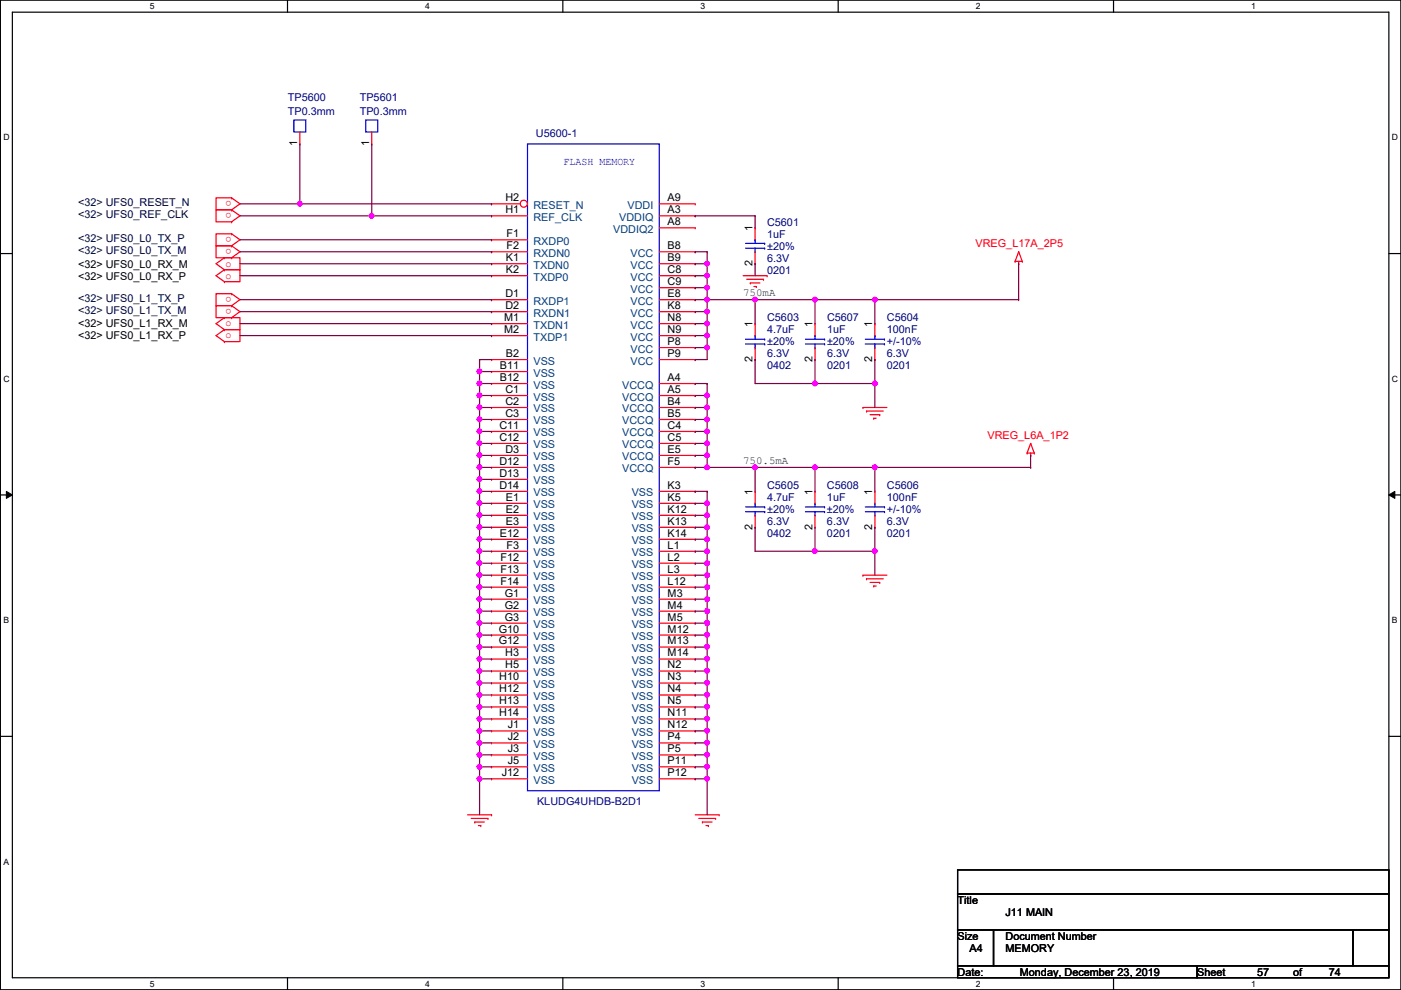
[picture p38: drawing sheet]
<svg xmlns="http://www.w3.org/2000/svg" width="297mm" height="210mm" viewBox="0 0 297 210" stroke-linecap="round" stroke-linejoin="round" font-family="sans-serif">
<defs><g id="words">
<g font-size="2.3" fill="#000080">
<text x="61" y="21.4">TP5600</text>
<text x="76.3" y="21.4">TP5601</text>
<text x="61" y="24.5">TP0.3mm</text>
<text x="76.3" y="24.5">TP0.3mm</text>
<text x="113.6" y="29">U5600-1</text>
<text x="162.6" y="47.8">C5601</text>
<text x="162.6" y="50.4">1uF</text>
<text x="162.6" y="52.9">±20%</text>
<text x="162.6" y="58">0201</text>
<text x="162.6" y="55.5">6.3V</text>
<text x="162.6" y="68.2">C5603</text>
<text x="162.6" y="70.7">4.7uF</text>
<text x="175.3" y="68.2">C5607</text>
<text x="175.3" y="70.7">1uF</text>
<text x="188" y="68.2">C5604</text>
<text x="188" y="70.7">100nF</text>
<text x="162.6" y="75.8">6.3V</text>
<text x="162.6" y="73.2">±20%</text>
<text x="175.3" y="75.8">6.3V</text>
<text x="175.3" y="73.2">±20%</text>
<text x="188" y="75.8">6.3V</text>
<text x="188" y="73.2">+/-10%</text>
<text x="162.6" y="78.3">0402</text>
<text x="175.3" y="78.3">0201</text>
<text x="188" y="78.3">0201</text>
<text x="162.6" y="103.7">C5605</text>
<text x="162.6" y="106.3">4.7uF</text>
<text x="175.3" y="103.7">C5608</text>
<text x="175.3" y="106.3">1uF</text>
<text x="188" y="103.7">C5606</text>
<text x="188" y="106.3">100nF</text>
<text x="162.6" y="113.9">0402</text>
<text x="162.6" y="111.3">6.3V</text>
<text x="162.6" y="108.8">±20%</text>
<text x="175.3" y="113.9">0201</text>
<text x="175.3" y="111.3">6.3V</text>
<text x="175.3" y="108.8">±20%</text>
<text x="188" y="113.9">0201</text>
<text x="188" y="111.3">6.3V</text>
<text x="188" y="108.8">+/-10%</text>
<text x="113.9" y="170.8">KLUDG4UHDB-B2D1</text>
</g>
<g font-size="2.3">
<text x="63" y="31" transform="rotate(-90 63 31)">1</text>
<text x="78.3" y="31" transform="rotate(-90 78.3 31)">1</text>
<text x="107.1" y="42.7">H2</text>
<text x="107.1" y="45.2">H1</text>
<text x="141.6" y="45.2">A3</text>
<text x="141.6" y="47.8">A8</text>
<text x="141.6" y="42.7">A9</text>
<text x="107.4" y="50.3">F1</text>
<text x="107.4" y="52.8">F2</text>
<text x="141.6" y="52.8">B8</text>
<text x="159.5" y="49.1" transform="rotate(-90 159.5 49.1)">1</text>
<text x="16.6" y="59.3">&lt;32&gt; UFS0_L0_RX_P</text>
<text x="16.6" y="56.7">&lt;32&gt; UFS0_L0_RX_M</text>
<text x="107.3" y="55.4">K1</text>
<text x="107.3" y="57.9">K2</text>
<text x="141.6" y="55.4">B9</text>
<text x="141.6" y="57.9">C8</text>
<text x="159.5" y="56.4" transform="rotate(-90 159.5 56.4)">2</text>
<text x="107.1" y="63">D1</text>
<text x="107.1" y="65.5">D2</text>
<text x="141.6" y="60.5">C9</text>
<text x="141.6" y="63">E8</text>
<text x="141.6" y="65.5">K8</text>
<text x="16.6" y="72">&lt;32&gt; UFS0_L1_RX_P</text>
<text x="16.6" y="69.4">&lt;32&gt; UFS0_L1_RX_M</text>
<text x="106.9" y="68.1">M1</text>
<text x="106.9" y="70.6">M2</text>
<text x="141.6" y="68.1">N8</text>
<text x="141.6" y="70.6">N9</text>
<text x="159.5" y="69.4" transform="rotate(-90 159.5 69.4)">1</text>
<text x="172.2" y="69.4" transform="rotate(-90 172.2 69.4)">1</text>
<text x="184.9" y="69.4" transform="rotate(-90 184.9 69.4)">1</text>
<text x="107.3" y="75.7">B2</text>
<text x="141.6" y="73.1">P8</text>
<text x="141.6" y="75.7">P9</text>
<text x="159.5" y="76.7" transform="rotate(-90 159.5 76.7)">2</text>
<text x="172.2" y="76.7" transform="rotate(-90 172.2 76.7)">2</text>
<text x="184.9" y="76.7" transform="rotate(-90 184.9 76.7)">2</text>
<text x="106" y="78.2">B11</text>
<text x="106" y="80.8">B12</text>
<text x="107.1" y="83.3">C1</text>
<text x="141.6" y="80.8">A4</text>
<text x="141.6" y="83.3">A5</text>
<text x="107.1" y="85.9">C2</text>
<text x="107.1" y="88.4">C3</text>
<text x="141.6" y="85.8">B4</text>
<text x="141.6" y="88.4">B5</text>
<text x="105.9" y="90.9">C11</text>
<text x="105.9" y="93.5">C12</text>
<text x="141.6" y="90.9">C4</text>
<text x="141.6" y="93.5">C5</text>
<text x="105.9" y="98.5">D12</text>
<text x="105.9" y="101.1">D13</text>
<text x="107.1" y="96">D3</text>
<text x="141.6" y="96">E5</text>
<text x="141.6" y="98.5">F5</text>
<text x="105.9" y="103.6">D14</text>
<text x="107.3" y="106.2">E1</text>
<text x="141.6" y="106.2">K5</text>
<text x="141.6" y="103.6">K3</text>
<text x="159.5" y="104.9" transform="rotate(-90 159.5 104.9)">1</text>
<text x="172.2" y="104.9" transform="rotate(-90 172.2 104.9)">1</text>
<text x="184.9" y="104.9" transform="rotate(-90 184.9 104.9)">1</text>
<text x="106" y="113.8">E12</text>
<text x="107.3" y="111.2">E3</text>
<text x="107.3" y="108.7">E2</text>
<text x="141.6" y="108.7">K12</text>
<text x="141.6" y="111.2">K13</text>
<text x="141.6" y="113.8">K14</text>
<text x="159.5" y="112.3" transform="rotate(-90 159.5 112.3)">2</text>
<text x="172.2" y="112.3" transform="rotate(-90 172.2 112.3)">2</text>
<text x="184.9" y="112.3" transform="rotate(-90 184.9 112.3)">2</text>
<text x="106.1" y="118.9">F12</text>
<text x="107.4" y="116.3">F3</text>
<text x="141.6" y="116.3">L1</text>
<text x="141.6" y="118.9">L2</text>
<text x="106.1" y="121.4">F13</text>
<text x="106.1" y="123.9">F14</text>
<text x="141.6" y="121.4">L3</text>
<text x="141.6" y="123.9">L12</text>
<text x="107" y="126.5">G1</text>
<text x="107" y="129">G2</text>
<text x="107" y="131.6">G3</text>
<text x="141.6" y="126.5">M3</text>
<text x="141.6" y="129">M4</text>
<text x="141.6" y="131.6">M5</text>
<text x="105.7" y="134.1">G10</text>
<text x="105.7" y="136.6">G12</text>
<text x="141.6" y="134.1">M12</text>
<text x="141.6" y="136.6">M13</text>
<text x="107.1" y="141.7">H5</text>
<text x="107.1" y="139.2">H3</text>
<text x="141.6" y="139.2">M14</text>
<text x="141.6" y="141.7">N2</text>
<text x="105.9" y="144.3">H10</text>
<text x="105.9" y="146.8">H12</text>
<text x="105.9" y="149.3">H13</text>
<text x="141.6" y="144.3">N3</text>
<text x="141.6" y="146.8">N4</text>
<text x="141.6" y="149.3">N5</text>
<text x="105.9" y="151.9">H14</text>
<text x="107.6" y="154.4">J1</text>
<text x="141.6" y="151.9">N11</text>
<text x="141.6" y="154.4">N12</text>
<text x="107.6" y="157">J2</text>
<text x="107.6" y="159.5">J3</text>
<text x="141.6" y="157">P4</text>
<text x="141.6" y="159.5">P5</text>
<text x="106.4" y="164.6">J12</text>
<text x="107.6" y="162">J5</text>
<text x="141.6" y="162">P11</text>
<text x="141.6" y="164.6">P12</text>
<text x="203" y="191.6">Title</text>
<text x="213.2" y="194.1">J11 MAIN</text>
<text x="203" y="199.2">Size</text>
<text x="205.6" y="201.8">A4</text>
<text x="213.2" y="199.2">Document Number</text>
<text x="213.2" y="201.8">MEMORY</text>
<text x="203" y="206.8">Date:</text>
<text x="216.2" y="206.8">Monday, December 23, 2019</text>
<text x="253.8" y="206.8">Sheet</text>
<text x="266.5" y="206.8">57</text>
<text x="274.1" y="206.8">of</text>
<text x="281.8" y="206.8">74</text>
</g>
<text font-size="2.3" fill="#00f" x="119.5" y="34.9">FLASH MEMORY</text>
<g font-size="2.3" fill="#000040">
<text x="16.6" y="43.8">&lt;32&gt; UFS0_RESET_N</text>
<text x="16.6" y="46.3">&lt;32&gt; UFS0_REF_CLK</text>
<text x="16.6" y="53.9">&lt;32&gt; UFS0_L0_TX_M</text>
<text x="16.6" y="51.4">&lt;32&gt; UFS0_L0_TX_P</text>
<text x="16.6" y="64.1">&lt;32&gt; UFS0_L1_TX_P</text>
<text x="16.6" y="66.6">&lt;32&gt; UFS0_L1_TX_M</text>
</g>
<g font-size="2.3" fill="#f00">
<text x="49.1" y="42.6" transform="rotate(180 49.1 42.6)">o</text>
<text x="49.1" y="45.1" transform="rotate(180 49.1 45.1)">o</text>
<text x="49.1" y="50.2" transform="rotate(180 49.1 50.2)">o</text>
<text x="49.1" y="52.7" transform="rotate(180 49.1 52.7)">o</text>
<text x="206.8" y="52.4">VREG_L17A_2P5</text>
<text x="47.8" y="56.5">o</text>
<text x="47.8" y="59.1">o</text>
<text x="49.1" y="65.4" transform="rotate(180 49.1 65.4)">o</text>
<text x="49.1" y="62.9" transform="rotate(180 49.1 62.9)">o</text>
<text x="47.8" y="71.8">o</text>
<text x="47.8" y="69.2">o</text>
<text x="209.4" y="93">VREG_L6A_1P2</text>
</g>
<g font-size="2.3" fill="#004080">
<text x="113.1" y="44.3">RESET_N</text>
<text x="113.1" y="46.8">REF_CLK</text>
<text x="131.3" y="46.8">VDDIQ</text>
<text x="133" y="44.3">VDDI</text>
<text x="113.1" y="51.9">RXDP0</text>
<text x="130" y="49.4">VDDIQ2</text>
<text x="113.1" y="54.4">RXDN0</text>
<text x="113.1" y="57">TXDN0</text>
<text x="113.1" y="59.5">TXDP0</text>
<text x="133.7" y="54.4">VCC</text>
<text x="133.7" y="57">VCC</text>
<text x="133.7" y="59.5">VCC</text>
<text x="113.1" y="64.6">RXDP1</text>
<text x="133.7" y="62.1">VCC</text>
<text x="133.7" y="64.6">VCC</text>
<text x="113.1" y="67.1">RXDN1</text>
<text x="113.1" y="69.7">TXDN1</text>
<text x="133.7" y="67.1">VCC</text>
<text x="133.7" y="69.7">VCC</text>
<text x="113.1" y="72.2">TXDP1</text>
<text x="113.1" y="77.3">VSS</text>
<text x="133.7" y="72.2">VCC</text>
<text x="133.7" y="74.8">VCC</text>
<text x="133.7" y="77.3">VCC</text>
<text x="113.1" y="79.8">VSS</text>
<text x="113.1" y="82.4">VSS</text>
<text x="131.9" y="82.4">VCCQ</text>
<text x="113.1" y="84.9">VSS</text>
<text x="113.1" y="87.5">VSS</text>
<text x="113.1" y="90">VSS</text>
<text x="131.9" y="84.9">VCCQ</text>
<text x="131.9" y="87.5">VCCQ</text>
<text x="131.9" y="90">VCCQ</text>
<text x="113.1" y="92.5">VSS</text>
<text x="113.1" y="95.1">VSS</text>
<text x="131.9" y="92.5">VCCQ</text>
<text x="131.9" y="95.1">VCCQ</text>
<text x="113.1" y="97.6">VSS</text>
<text x="113.1" y="100.2">VSS</text>
<text x="131.9" y="97.6">VCCQ</text>
<text x="131.9" y="100.2">VCCQ</text>
<text x="113.1" y="102.7">VSS</text>
<text x="113.1" y="105.2">VSS</text>
<text x="113.1" y="107.8">VSS</text>
<text x="133.9" y="107.8">VSS</text>
<text x="133.9" y="105.2">VSS</text>
<text x="113.1" y="112.9">VSS</text>
<text x="113.1" y="110.3">VSS</text>
<text x="133.9" y="110.3">VSS</text>
<text x="133.9" y="112.9">VSS</text>
<text x="113.1" y="115.4">VSS</text>
<text x="113.1" y="117.9">VSS</text>
<text x="133.9" y="115.4">VSS</text>
<text x="133.9" y="117.9">VSS</text>
<text x="113.1" y="120.5">VSS</text>
<text x="113.1" y="123">VSS</text>
<text x="113.1" y="125.6">VSS</text>
<text x="133.9" y="120.5">VSS</text>
<text x="133.9" y="123">VSS</text>
<text x="133.9" y="125.6">VSS</text>
<text x="113.1" y="128.1">VSS</text>
<text x="113.1" y="130.6">VSS</text>
<text x="133.9" y="128.1">VSS</text>
<text x="133.9" y="130.6">VSS</text>
<text x="113.1" y="133.2">VSS</text>
<text x="113.1" y="135.7">VSS</text>
<text x="133.9" y="133.2">VSS</text>
<text x="133.9" y="135.7">VSS</text>
<text x="113.1" y="143.3">VSS</text>
<text x="113.1" y="138.3">VSS</text>
<text x="113.1" y="140.8">VSS</text>
<text x="133.9" y="138.3">VSS</text>
<text x="133.9" y="140.8">VSS</text>
<text x="133.9" y="143.3">VSS</text>
<text x="113.1" y="145.9">VSS</text>
<text x="113.1" y="148.4">VSS</text>
<text x="133.9" y="145.9">VSS</text>
<text x="133.9" y="148.4">VSS</text>
<text x="113.1" y="151">VSS</text>
<text x="113.1" y="153.5">VSS</text>
<text x="133.9" y="151">VSS</text>
<text x="133.9" y="153.5">VSS</text>
<text x="113.1" y="156">VSS</text>
<text x="113.1" y="158.6">VSS</text>
<text x="113.1" y="161.1">VSS</text>
<text x="133.9" y="158.6">VSS</text>
<text x="133.9" y="161.1">VSS</text>
<text x="133.9" y="156">VSS</text>
<text x="113.1" y="163.7">VSS</text>
<text x="113.1" y="166.2">VSS</text>
<text x="133.9" y="163.7">VSS</text>
<text x="133.9" y="166.2">VSS</text>
</g>
<g font-size="2.3" fill="#008000">
<text x="157.6" y="62.9">750mA</text>
<text x="157.6" y="98.4">750.5mA</text>
</g>
<g font-size="1.8">
<text x="31.8" y="1.9">5</text>
<text x="90.1" y="1.9">4</text>
<text x="148.5" y="1.9">3</text>
<text x="206.9" y="1.9">2</text>
<text x="265.3" y="1.9">1</text>
<text x=".7" y="29.8">D</text>
<text x="295.1" y="29.8">D</text>
<text x=".7" y="80.9">C</text>
<text x="295.1" y="80.9">C</text>
<text x=".7" y="132.1">B</text>
<text x="295.1" y="132.1">B</text>
<text x=".7" y="183.3">A</text>
<text x="31.8" y="209.2">5</text>
<text x="90.1" y="209.2">4</text>
<text x="148.5" y="209.2">3</text>
<text x="206.9" y="209.2">2</text>
<text x="265.3" y="209.2">1</text>
</g>
</g></defs>
<path d="M.1 0h296.9v209.8h-296.9zM2.6 2.6h291.9v204.7h-291.9z" fill="none" stroke="#000" stroke-width=".25"/>
<g fill="#fff">
<path d="M31.8 .3h1v2h-1z"/>
<path d="M31.8 207.6h1v1.9h-1z"/>
</g>
<path d="M61 0v2.6M61 207.3v2.5" fill="none" stroke="#000" stroke-width=".25"/>
<g fill="#fff">
<path d="M90.1 .3h1v2h-1z"/>
<path d="M90.1 207.6h1v1.9h-1z"/>
</g>
<path d="M119.3 0v2.6M119.3 207.3v2.5" fill="none" stroke="#000" stroke-width=".25"/>
<g fill="#fff">
<path d="M148.5 .3h1v2h-1z"/>
<path d="M148.5 207.6h1v1.9h-1z"/>
</g>
<path d="M177.7 0v2.6M177.7 207.3v2.5" fill="none" stroke="#000" stroke-width=".25"/>
<g fill="#fff">
<path d="M206.9 .3h1v2h-1z"/>
<path d="M206.9 207.6h1v1.9h-1z"/>
</g>
<path d="M236.1 0v2.6M236.1 207.3v2.5" fill="none" stroke="#000" stroke-width=".25"/>
<g fill="#fff">
<path d="M265.3 .3h.9v2h-.9z"/>
<path d="M265.3 207.6h.9v1.9h-.9z"/>
<path d="M.7 28.2h1.3v1.9h-1.3z"/>
<path d="M295.1 28.2h1.3v1.9h-1.3z"/>
<path d="M.7 79.3h1.3v2h-1.3z"/>
<path d="M295.1 79.3h1.3v2h-1.3z"/>
</g>
<path d="M.1 53.8h2.5M294.5 53.8h2.5" fill="none" stroke="#000" stroke-width=".25"/>
<g fill="#fff">
<path d="M.7 130.5h1.2v2h-1.2z"/>
<path d="M295.1 130.5h1.2v2h-1.2z"/>
</g>
<path d="M.1 104.9h2.5M294.5 104.9h2.5" fill="none" stroke="#000" stroke-width=".25"/>
<path d="M1.4 104.2l1.2 .7-1.2 .8zM294.5 104.9l1.2-.7v1.5z" fill="#000"/>
<path d="M1.4 104.2l1.2 .7-1.2 .8zM294.5 104.9l1.2-.7v1.5z" fill="none" stroke="#000" stroke-width=".21"/>
<path d="M.7 181.7h1.2v2h-1.2z" fill="#fff"/>
<path d="M.1 156.1h2.5M294.5 156.1h2.5M203 184.4h91.5v5.1h-91.5zM203 189.5h91.5v7.6h-91.5zM203 197.1h7.6v7.7h-7.6zM210.6 197.1h76.2v7.7h-76.2zM286.8 197.1h7.7v7.7h-7.7zM203 204.8h50.8v2.5h-50.8zM253.8 204.8h40.7v2.5h-40.7z" fill="none" stroke="#000" stroke-width=".25"/>
<g fill="none" stroke="#f00" stroke-width=".25">
<path d="M47.6 57.2h.1M47.6 59.7h.1M47.6 57.2h3.3v2.5h-3.3M47.6 54.7h.1M47.6 54.7h3.3v2.5h-3.3M47.6 57.2l-1.8 1.3 1.8 1.2M47.6 54.7l-1.8 1.2 1.8 1.3M49.1 44.5h.1M49.1 42h.1M49.1 42h-3.3v2.5h3.3M49.1 47h.1M49.1 44.5h-3.3v2.5h3.3"/>
<path d="M49.1 54.7h.1M49.1 52.1h.1M49.1 52.1h-3.3v2.6h3.3M49.1 49.6h.1M49.1 49.6h-3.3v2.5h3.3M49.1 42l1.8 1.2-1.8 1.3M49.1 44.5l1.8 1.3-1.8 1.2M49.1 52.1l1.8 1.3-1.8 1.3M49.1 49.6l1.8 1.2-1.8 1.3M157.6 58.5h5M158.3 59.2h3.6M159.1 60h.1"/>
<path d="M159.1 60h2M161.9 59.2h.1M162.6 58.5h.1M215.2 55.4h.1M215.2 55.4h1.5M216 55.9h.1M216 53.4h.1M216 55.4v.5M216 53.4l-.8 2M216 53.4l.7 2M216.7 55.4h.1M47.6 69.9h.1"/>
<path d="M47.6 72.4h.1M47.6 69.9h3.3v2.5h-3.3M47.6 67.4h.1M47.6 67.4h3.3v2.5h-3.3M47.6 69.9l-1.8 1.3 1.8 1.2M47.6 67.4l-1.8 1.2 1.8 1.3M49.1 67.4h.1M49.1 64.8h.1M49.1 64.8h-3.3v2.6h3.3M49.1 62.3h.1M49.1 62.3h-3.3v2.5h3.3M49.1 64.8l1.8 1.3-1.8 1.3"/>
<path d="M49.1 62.3l1.8 1.2-1.8 1.3M159.8 60.7h.6M160.1 68.6h.1M160.1 76.2h.1M160.1 68.6v2.6M160.1 73.7v2.5M160.4 60.7h.1M172.8 68.6h.1M172.8 76.2h.1M172.8 68.6v2.6M172.8 73.7v2.5M183 86.4h.1"/>
<path d="M183 86.4h5M183.7 87.2h.1M183.7 87.2h3.6M184.5 87.9h2M185.2 88.7h.1M185.2 88.7h.6M186.5 87.9h.1M217.8 96.1h.1M217.8 96.1h1.5M218.5 96.6h.1M218.5 94h.1M218.5 96.1v.5"/>
<path d="M218.5 94l-.7 2.1M218.5 94l.8 2.1M219.3 96.1h.1M160.1 104.2h.1M160.1 111.8h.1M160.1 104.2v2.5M160.1 109.3v2.5M185.5 104.2h.1M185.5 111.8h.1M185.5 104.2v2.5M185.5 109.3v2.5M183 122h.1"/>
<path d="M183 122h5M183.7 122.7h.1M183.7 122.7h3.6M184.5 123.5h2M185.2 124.2h.1M185.2 124.2h.6M186.5 123.5h.1M99.1 172.8h5.1M99.9 173.5h3.6M100.7 174.3h.1M100.7 174.3h2M101.4 175h.5"/>
<path d="M101.9 175h.1M103.5 173.5h.1M104.2 172.8h.1M147.4 172.8h5.1M148.2 173.5h3.5M148.9 174.3h.1M148.9 174.3h2.1M149.7 175h.5M150.2 175h.1M151.7 173.5h.1M152.5 172.8h.1"/>
</g>
<g fill="none" stroke="#00f" stroke-width=".25">
<path d="M111.8 30.5h28v137.2h-28zM158.1 71.9h4M158.1 72.9h4M160.1 71.2h.1M160.1 73.7h.1M160.1 71.2v.7M160.1 72.9v.8M162.1 71.9h.1M162.1 72.9h.1M170.8 71.9h4M170.8 72.9h4M172.8 71.2h.1"/>
<path d="M172.8 73.7h.1M172.8 71.2v.7M172.8 72.9v.8M174.8 71.9h.1M174.8 72.9h.1M158.1 107.5h4M158.1 108.5h4M160.1 106.7h.1M160.1 109.3h.1M160.1 106.7v.8M160.1 108.5v.8M162.1 107.5h.1"/>
<path d="M162.1 108.5h.1M183.5 107.5h4M183.5 108.5h4M185.5 106.7h.1M185.5 109.3h.1M185.5 106.7v.8M185.5 108.5v.8M187.5 107.5h.1M187.5 108.5h.1"/>
</g>
<circle cx="111" cy="43.2" r=".75" fill="#fff"/>
<g fill="none" stroke="#f00" stroke-width=".25">
<path d="M63.6 30.5h.1M63.6 28v2.5M78.8 30.5h.1M78.8 28v2.5M104.2 43.2h.1M104.2 45.8h.1M104.2 50.8h.1M104.2 53.4h.1M104.2 55.9h.1M104.2 58.5h.1M104.2 43.2h6.1M104.2 45.8h7.6"/>
<path d="M104.2 50.8h7.6M104.2 53.4h7.6M104.2 55.9h7.6M104.2 58.5h7.6M139.8 53.4h7.6M139.8 55.9h7.6M139.8 58.5h7.6M139.8 43.2h7.6M139.8 45.8h7.6M139.8 48.3h7.6M147.4 53.4h.1M147.4 55.9h.1"/>
<path d="M147.4 58.5h.1M147.4 45.8h.1M147.4 48.3h.1M147.4 43.2h.1M160.1 48.3h.1M160.1 55.9h.1M160.1 48.3v2.5M160.1 53.4v2.5M104.2 63.5h.1M104.2 66.1h.1M104.2 68.6h.1M104.2 71.2h.1"/>
<path d="M104.2 76.2h.1M104.2 78.8h.1M104.2 63.5h7.6M104.2 66.1h7.6M104.2 68.6h7.6M104.2 71.2h7.6M104.2 76.2h7.6M104.2 78.8h7.6M139.8 63.5h7.6M139.8 66.1h7.6M139.8 68.6h7.6M139.8 71.2h7.6"/>
<path d="M139.8 76.2h7.6M139.8 61h7.6M139.8 73.7h7.6M147.4 61h.1M147.4 63.5h.1M147.4 66.1h.1M147.4 68.6h.1M147.4 71.2h.1M147.4 73.7h.1M147.4 76.2h.1M185.5 68.6h.1M185.5 76.2h.1"/>
<path d="M185.5 68.6v2.6M185.5 73.7v2.5M104.2 83.9h.1M104.2 86.4h.1M104.2 88.9h.1M104.2 91.5h.1M104.2 94h.1M104.2 96.6h.1M104.2 99.1h.1M104.2 83.9h7.6M104.2 86.4h7.6M104.2 88.9h7.6"/>
<path d="M104.2 91.5h7.6M104.2 94h7.6M104.2 96.6h7.6M104.2 99.1h7.6M104.2 81.3h.1M104.2 81.3h7.6M139.8 96.6h7.6M139.8 99.1h7.6M139.8 86.4h7.6M139.8 88.9h7.6M139.8 91.5h7.6M139.8 94h7.6"/>
<path d="M139.8 81.3h7.6M139.8 83.9h7.6M147.4 96.6h.1M147.4 99.1h.1M147.4 86.4h.1M147.4 88.9h.1M147.4 91.5h.1M147.4 94h.1M147.4 81.3h.1M147.4 83.9h.1M104.2 116.9h.1M104.2 119.4h.1"/>
<path d="M104.2 116.9h7.6M104.2 119.4h7.6M104.2 101.6h.1M104.2 104.2h.1M104.2 106.7h.1M104.2 109.3h.1M104.2 111.8h.1M104.2 114.3h.1M104.2 101.6h7.6M104.2 104.2h7.6M104.2 106.7h7.6M104.2 109.3h7.6"/>
<path d="M104.2 111.8h7.6M104.2 114.3h7.6M139.8 116.9h7.6M139.8 119.4h7.6M139.8 104.2h7.6M139.8 106.7h7.6M139.8 109.3h7.6M139.8 111.8h7.6M139.8 114.3h7.6M147.4 116.9h.1M147.4 119.4h.1M147.4 104.2h.1"/>
<path d="M147.4 106.7h.1M147.4 109.3h.1M147.4 111.8h.1M147.4 114.3h.1M172.8 104.2h.1M172.8 111.8h.1M172.8 104.2v2.5M172.8 109.3v2.5M104.2 122h.1M104.2 124.5h.1M104.2 127h.1M104.2 129.6h.1"/>
<path d="M104.2 132.1h.1M104.2 134.7h.1M104.2 137.2h.1M104.2 139.7h.1M104.2 122h7.6M104.2 124.5h7.6M104.2 127h7.6M104.2 129.6h7.6M104.2 132.1h7.6M104.2 134.7h7.6M104.2 137.2h7.6M104.2 139.7h7.6"/>
<path d="M139.8 122h7.6M139.8 124.5h7.6M139.8 127h7.6M139.8 129.6h7.6M139.8 132.1h7.6M139.8 134.7h7.6M139.8 137.2h7.6M139.8 139.7h7.6M147.4 122h.1M147.4 124.5h.1M147.4 127h.1M147.4 129.6h.1"/>
<path d="M147.4 132.1h.1M147.4 134.7h.1M147.4 137.2h.1M147.4 139.7h.1M104.2 155h.1M104.2 157.5h.1M104.2 155h7.6M104.2 157.5h7.6M104.2 142.3h.1M104.2 144.8h.1M104.2 147.4h.1M104.2 149.9h.1"/>
<path d="M104.2 152.4h.1M104.2 142.3h7.6M104.2 144.8h7.6M104.2 147.4h7.6M104.2 149.9h7.6M104.2 152.4h7.6M139.8 142.3h7.6M139.8 144.8h7.6M139.8 147.4h7.6M139.8 149.9h7.6M139.8 152.4h7.6M139.8 155h7.6"/>
<path d="M139.8 157.5h7.6M147.4 142.3h.1M147.4 144.8h.1M147.4 147.4h.1M147.4 149.9h.1M147.4 152.4h.1M147.4 155h.1M147.4 157.5h.1M104.2 160.1h.1M104.2 162.6h.1M104.2 165.1h.1M104.2 160.1h7.6"/>
<path d="M104.2 162.6h7.6M104.2 165.1h7.6M139.8 160.1h7.6M139.8 162.6h7.6M139.8 165.1h7.6M147.4 160.1h.1M147.4 162.6h.1M147.4 165.1h.1"/>
<circle cx="111" cy="43.2" r=".75"/>
</g>
<g fill="none" stroke="#00f" stroke-width=".25">
<path d="M62.3 25.4h2.5v2.6h-2.5zM77.5 25.4h2.6v2.6h-2.6zM158.1 51.6h4M158.1 52.6h4M160.1 50.8h.1M160.1 53.4h.1M160.1 50.8v.8M160.1 52.6v.8M162.1 51.6h.1M162.1 52.6h.1M183.5 71.9h4M183.5 72.9h4"/>
<path d="M185.5 71.2h.1M185.5 73.7h.1M185.5 71.2v.7M185.5 72.9v.8M187.5 71.9h.1M187.5 72.9h.1M170.8 107.5h4M170.8 108.5h4M172.8 106.7h.1M172.8 109.3h.1M172.8 106.7v.8M172.8 108.5v.8"/>
<path d="M174.8 107.5h.1M174.8 108.5h.1"/>
</g>
<path d="M147.4 45.8h.1M147.4 45.8h12.7M149.9 63.5h.1M149.9 63.5h10.2" fill="none" stroke="#800040" stroke-width=".25"/>
<circle cx="160.1" cy="63.5" r=".49" fill="#f0f"/>
<circle cx="160.1" cy="63.5" r=".49" fill="none" stroke="#f0f" stroke-width=".25"/>
<circle cx="149.9" cy="63.5" r=".49" fill="#f0f"/>
<circle cx="149.9" cy="63.5" r=".49" fill="none" stroke="#f0f" stroke-width=".25"/>
<path d="M160.1 76.2h.1M160.1 76.2v5.1M185.5 76.2h.1M185.5 76.2v5.1" fill="none" stroke="#800040" stroke-width=".25"/>
<circle cx="185.5" cy="81.3" r=".49" fill="#f0f"/>
<circle cx="185.5" cy="81.3" r=".49" fill="none" stroke="#f0f" stroke-width=".25"/>
<g fill="none" stroke="#800040" stroke-width=".25">
<path d="M101.7 78.8h.1M101.7 76.2h.1M101.7 78.8h2.5M101.7 76.2v5.1M160.1 63.5h.1M160.1 63.5v5.1M160.1 63.5h12.7M172.8 63.5h.1M185.5 63.5h.1M185.5 63.5v5.1M101.7 81.3h.1M101.7 81.3h2.5"/>
<path d="M160.1 81.3h12.7M172.8 81.3h.1M185.5 81.3h.1M185.5 81.3v5.1"/>
</g>
<circle cx="101.7" cy="81.3" r=".49" fill="#f0f"/>
<circle cx="101.7" cy="81.3" r=".49" fill="none" stroke="#f0f" stroke-width=".25"/>
<circle cx="101.7" cy="78.8" r=".49" fill="#f0f"/>
<circle cx="101.7" cy="78.8" r=".49" fill="none" stroke="#f0f" stroke-width=".25"/>
<path d="M101.7 76.2h.1M101.7 76.2h2.5M101.7 83.9h.1M101.7 81.3h.1M101.7 83.9h2.5M101.7 81.3v2.6" fill="none" stroke="#800040" stroke-width=".25"/>
<circle cx="101.7" cy="83.8" r=".49" fill="#f0f"/>
<circle cx="101.7" cy="83.8" r=".49" fill="none" stroke="#f0f" stroke-width=".25"/>
<path d="M101.7 86.4h.1M101.7 83.9h.1M101.7 88.9h.1M101.7 86.4h2.5M101.7 83.9v5M101.7 88.9h2.5" fill="none" stroke="#800040" stroke-width=".25"/>
<circle cx="101.7" cy="88.9" r=".49" fill="#f0f"/>
<circle cx="101.7" cy="88.9" r=".49" fill="none" stroke="#f0f" stroke-width=".25"/>
<circle cx="101.7" cy="86.4" r=".49" fill="#f0f"/>
<circle cx="101.7" cy="86.4" r=".49" fill="none" stroke="#f0f" stroke-width=".25"/>
<path d="M101.7 88.9h.1M101.7 88.9v2.6" fill="none" stroke="#800040" stroke-width=".25"/>
<circle cx="101.7" cy="91.5" r=".49" fill="#f0f"/>
<circle cx="101.7" cy="91.5" r=".49" fill="none" stroke="#f0f" stroke-width=".25"/>
<path d="M101.7 99.1h.1M101.7 99.1h2.5" fill="none" stroke="#800040" stroke-width=".25"/>
<circle cx="101.7" cy="99.1" r=".49" fill="#f0f"/>
<circle cx="101.7" cy="99.1" r=".49" fill="none" stroke="#f0f" stroke-width=".25"/>
<path d="M101.7 96.6h.1M101.7 94h.1M101.7 91.5h.1M101.7 96.6h2.5M101.7 94h2.5M101.7 91.5h2.5M101.7 91.5v5.1" fill="none" stroke="#800040" stroke-width=".25"/>
<circle cx="101.7" cy="96.5" r=".49" fill="#f0f"/>
<circle cx="101.7" cy="96.5" r=".49" fill="none" stroke="#f0f" stroke-width=".25"/>
<circle cx="101.7" cy="94" r=".49" fill="#f0f"/>
<circle cx="101.7" cy="94" r=".49" fill="none" stroke="#f0f" stroke-width=".25"/>
<path d="M101.7 96.6h.1M101.7 99.1h.1M101.7 96.6v7.6M101.7 101.6h.1M101.7 104.2h.1M101.7 101.6h2.5M101.7 104.2h2.5" fill="none" stroke="#800040" stroke-width=".25"/>
<circle cx="101.7" cy="104.2" r=".49" fill="#f0f"/>
<circle cx="101.7" cy="104.2" r=".49" fill="none" stroke="#f0f" stroke-width=".25"/>
<circle cx="101.7" cy="101.6" r=".49" fill="#f0f"/>
<circle cx="101.7" cy="101.6" r=".49" fill="none" stroke="#f0f" stroke-width=".25"/>
<path d="M101.7 106.7h.1M101.7 104.2h.1M101.7 109.3h.1M101.7 106.7h2.5M101.7 104.2v5.1M101.7 109.3h2.5" fill="none" stroke="#800040" stroke-width=".25"/>
<circle cx="101.7" cy="109.2" r=".49" fill="#f0f"/>
<circle cx="101.7" cy="109.2" r=".49" fill="none" stroke="#f0f" stroke-width=".25"/>
<circle cx="101.7" cy="106.7" r=".49" fill="#f0f"/>
<circle cx="101.7" cy="106.7" r=".49" fill="none" stroke="#f0f" stroke-width=".25"/>
<path d="M101.7 109.3h.1M101.7 119.4h.1M101.7 116.9h.1M101.7 114.3h.1M101.7 109.3v2.5M101.7 119.4h2.5M101.7 116.9h2.5M101.7 114.3h2.5" fill="none" stroke="#800040" stroke-width=".25"/>
<circle cx="101.7" cy="114.3" r=".49" fill="#f0f"/>
<circle cx="101.7" cy="114.3" r=".49" fill="none" stroke="#f0f" stroke-width=".25"/>
<path d="M101.7 111.8h.1M101.7 111.8h2.5M101.7 111.8v2.5" fill="none" stroke="#800040" stroke-width=".25"/>
<circle cx="101.7" cy="111.8" r=".49" fill="#f0f"/>
<circle cx="101.7" cy="111.8" r=".49" fill="none" stroke="#f0f" stroke-width=".25"/>
<path d="M101.7 114.3h.1M101.7 114.3v2.6" fill="none" stroke="#800040" stroke-width=".25"/>
<circle cx="101.7" cy="116.8" r=".49" fill="#f0f"/>
<circle cx="101.7" cy="116.8" r=".49" fill="none" stroke="#f0f" stroke-width=".25"/>
<path d="M101.7 116.9h.1M101.7 119.4h.1M101.7 116.9v5.1M101.7 122h.1M101.7 122h2.5" fill="none" stroke="#800040" stroke-width=".25"/>
<circle cx="101.7" cy="121.9" r=".49" fill="#f0f"/>
<circle cx="101.7" cy="121.9" r=".49" fill="none" stroke="#f0f" stroke-width=".25"/>
<circle cx="101.7" cy="119.4" r=".49" fill="#f0f"/>
<circle cx="101.7" cy="119.4" r=".49" fill="none" stroke="#f0f" stroke-width=".25"/>
<path d="M101.7 124.5h.1M101.7 122h.1M101.7 127h.1M101.7 124.5h2.5M101.7 122v5M101.7 127h2.5" fill="none" stroke="#800040" stroke-width=".25"/>
<circle cx="101.7" cy="124.5" r=".49" fill="#f0f"/>
<circle cx="101.7" cy="124.5" r=".49" fill="none" stroke="#f0f" stroke-width=".25"/>
<path d="M101.7 129.6h.1M101.7 127h.1M101.7 129.6h2.5M101.7 127v2.6" fill="none" stroke="#800040" stroke-width=".25"/>
<circle cx="101.7" cy="129.5" r=".49" fill="#f0f"/>
<circle cx="101.7" cy="129.5" r=".49" fill="none" stroke="#f0f" stroke-width=".25"/>
<circle cx="101.7" cy="127" r=".49" fill="#f0f"/>
<circle cx="101.7" cy="127" r=".49" fill="none" stroke="#f0f" stroke-width=".25"/>
<path d="M101.7 129.6h.1M101.7 137.2h.1M101.7 134.7h.1M101.7 132.1h.1M101.7 129.6v5.1M101.7 137.2h2.5M101.7 134.7h2.5M101.7 132.1h2.5" fill="none" stroke="#800040" stroke-width=".25"/>
<circle cx="101.7" cy="134.6" r=".49" fill="#f0f"/>
<circle cx="101.7" cy="134.6" r=".49" fill="none" stroke="#f0f" stroke-width=".25"/>
<circle cx="101.7" cy="132.1" r=".49" fill="#f0f"/>
<circle cx="101.7" cy="132.1" r=".49" fill="none" stroke="#f0f" stroke-width=".25"/>
<path d="M101.7 134.7h.1M101.7 137.2h.1M101.7 134.7v5" fill="none" stroke="#800040" stroke-width=".25"/>
<circle cx="101.7" cy="139.7" r=".49" fill="#f0f"/>
<circle cx="101.7" cy="139.7" r=".49" fill="none" stroke="#f0f" stroke-width=".25"/>
<circle cx="101.7" cy="137.2" r=".49" fill="#f0f"/>
<circle cx="101.7" cy="137.2" r=".49" fill="none" stroke="#f0f" stroke-width=".25"/>
<path d="M101.7 147.4h.1M101.7 147.4h2.5" fill="none" stroke="#800040" stroke-width=".25"/>
<circle cx="101.7" cy="147.3" r=".49" fill="#f0f"/>
<circle cx="101.7" cy="147.3" r=".49" fill="none" stroke="#f0f" stroke-width=".25"/>
<path d="M101.7 144.8h.1M101.7 142.3h.1M101.7 144.8h2.5M101.7 142.3h2.5" fill="none" stroke="#800040" stroke-width=".25"/>
<circle cx="101.7" cy="142.2" r=".49" fill="#f0f"/>
<circle cx="101.7" cy="142.2" r=".49" fill="none" stroke="#f0f" stroke-width=".25"/>
<path d="M101.7 139.7h.1M101.7 139.7h2.5M101.7 139.7v7.7M101.7 142.3h.1M101.7 144.8h.1" fill="none" stroke="#800040" stroke-width=".25"/>
<circle cx="101.7" cy="144.8" r=".49" fill="#f0f"/>
<circle cx="101.7" cy="144.8" r=".49" fill="none" stroke="#f0f" stroke-width=".25"/>
<path d="M101.7 149.9h.1M101.7 147.4h.1M101.7 152.4h.1M101.7 149.9h2.5M101.7 147.4v5M101.7 152.4h2.5" fill="none" stroke="#800040" stroke-width=".25"/>
<circle cx="101.7" cy="152.4" r=".49" fill="#f0f"/>
<circle cx="101.7" cy="152.4" r=".49" fill="none" stroke="#f0f" stroke-width=".25"/>
<circle cx="101.7" cy="149.9" r=".49" fill="#f0f"/>
<circle cx="101.7" cy="149.9" r=".49" fill="none" stroke="#f0f" stroke-width=".25"/>
<path d="M101.7 155h.1M101.7 152.4h.1M101.7 157.5h.1M101.7 155h2.5M101.7 152.4v5.1M101.7 157.5h2.5" fill="none" stroke="#800040" stroke-width=".25"/>
<circle cx="101.7" cy="154.9" r=".49" fill="#f0f"/>
<circle cx="101.7" cy="154.9" r=".49" fill="none" stroke="#f0f" stroke-width=".25"/>
<path d="M101.7 157.5h.1M101.7 157.5v2.6" fill="none" stroke="#800040" stroke-width=".25"/>
<circle cx="101.7" cy="160" r=".49" fill="#f0f"/>
<circle cx="101.7" cy="160" r=".49" fill="none" stroke="#f0f" stroke-width=".25"/>
<circle cx="101.7" cy="157.5" r=".49" fill="#f0f"/>
<circle cx="101.7" cy="157.5" r=".49" fill="none" stroke="#f0f" stroke-width=".25"/>
<path d="M101.7 165.1h.1M101.7 162.6h.1M101.7 165.1h2.5M101.7 162.6h2.5" fill="none" stroke="#800040" stroke-width=".25"/>
<circle cx="101.7" cy="162.6" r=".49" fill="#f0f"/>
<circle cx="101.7" cy="162.6" r=".49" fill="none" stroke="#f0f" stroke-width=".25"/>
<path d="M147.4 106.7h.1M147.4 109.3h.1M147.4 106.7h2.5M149.9 104.2h.1M149.9 106.7h.1M149.9 104.2v5.1h-2.5M101.7 160.1h.1M101.7 162.6h.1M101.7 160.1h2.5M101.7 160.1v5" fill="none" stroke="#800040" stroke-width=".25"/>
<circle cx="149.9" cy="109.2" r=".49" fill="#f0f"/>
<circle cx="149.9" cy="109.2" r=".49" fill="none" stroke="#f0f" stroke-width=".25"/>
<circle cx="149.9" cy="106.7" r=".49" fill="#f0f"/>
<circle cx="149.9" cy="106.7" r=".49" fill="none" stroke="#f0f" stroke-width=".25"/>
<path d="M147.4 104.2h.1M147.4 119.4h.1M147.4 116.9h.1M147.4 114.3h.1M147.4 104.2h2.5M147.4 119.4h2.5M147.4 116.9h2.5M147.4 114.3h2.5M149.9 109.3h.1M149.9 109.3v2.5" fill="none" stroke="#800040" stroke-width=".25"/>
<circle cx="149.9" cy="114.3" r=".49" fill="#f0f"/>
<circle cx="149.9" cy="114.3" r=".49" fill="none" stroke="#f0f" stroke-width=".25"/>
<path d="M147.4 111.8h.1M147.4 111.8h2.5" fill="none" stroke="#800040" stroke-width=".25"/>
<circle cx="149.9" cy="111.8" r=".49" fill="#f0f"/>
<circle cx="149.9" cy="111.8" r=".49" fill="none" stroke="#f0f" stroke-width=".25"/>
<path d="M149.9 111.8h.1M149.9 114.3h.1M149.9 111.8v5.1" fill="none" stroke="#800040" stroke-width=".25"/>
<circle cx="149.9" cy="116.8" r=".49" fill="#f0f"/>
<circle cx="149.9" cy="116.8" r=".49" fill="none" stroke="#f0f" stroke-width=".25"/>
<path d="M149.9 116.9h.1M149.9 119.4h.1M149.9 116.9v5.1h-2.5M147.4 122h.1" fill="none" stroke="#800040" stroke-width=".25"/>
<circle cx="149.9" cy="121.9" r=".49" fill="#f0f"/>
<circle cx="149.9" cy="121.9" r=".49" fill="none" stroke="#f0f" stroke-width=".25"/>
<circle cx="149.9" cy="119.4" r=".49" fill="#f0f"/>
<circle cx="149.9" cy="119.4" r=".49" fill="none" stroke="#f0f" stroke-width=".25"/>
<path d="M147.4 124.5h.1M149.9 122h.1M149.9 122v2.5h-2.5" fill="none" stroke="#800040" stroke-width=".25"/>
<circle cx="149.9" cy="124.5" r=".49" fill="#f0f"/>
<circle cx="149.9" cy="124.5" r=".49" fill="none" stroke="#f0f" stroke-width=".25"/>
<path d="M147.4 127h.1M147.4 129.6h.1M147.4 127h2.5M149.9 124.5h.1M149.9 127h.1M149.9 124.5v5.1h-2.5" fill="none" stroke="#800040" stroke-width=".25"/>
<circle cx="149.9" cy="129.5" r=".49" fill="#f0f"/>
<circle cx="149.9" cy="129.5" r=".49" fill="none" stroke="#f0f" stroke-width=".25"/>
<circle cx="149.9" cy="127" r=".49" fill="#f0f"/>
<circle cx="149.9" cy="127" r=".49" fill="none" stroke="#f0f" stroke-width=".25"/>
<path d="M147.4 137.2h.1M147.4 134.7h.1M147.4 132.1h.1M147.4 137.2h2.5M147.4 132.1h2.5M149.9 129.6h.1M149.9 132.1h.1M149.9 129.6v5.1h-2.5" fill="none" stroke="#800040" stroke-width=".25"/>
<circle cx="149.9" cy="134.6" r=".49" fill="#f0f"/>
<circle cx="149.9" cy="134.6" r=".49" fill="none" stroke="#f0f" stroke-width=".25"/>
<circle cx="149.9" cy="132.1" r=".49" fill="#f0f"/>
<circle cx="149.9" cy="132.1" r=".49" fill="none" stroke="#f0f" stroke-width=".25"/>
<path d="M149.9 134.7h.1M149.9 137.2h.1M149.9 134.7v5" fill="none" stroke="#800040" stroke-width=".25"/>
<circle cx="149.9" cy="139.7" r=".49" fill="#f0f"/>
<circle cx="149.9" cy="139.7" r=".49" fill="none" stroke="#f0f" stroke-width=".25"/>
<circle cx="149.9" cy="137.2" r=".49" fill="#f0f"/>
<circle cx="149.9" cy="137.2" r=".49" fill="none" stroke="#f0f" stroke-width=".25"/>
<path d="M147.4 147.4h.1M147.4 144.8h.1M147.4 147.4h2.5M147.4 144.8h2.5" fill="none" stroke="#800040" stroke-width=".25"/>
<circle cx="149.9" cy="144.8" r=".49" fill="#f0f"/>
<circle cx="149.9" cy="144.8" r=".49" fill="none" stroke="#f0f" stroke-width=".25"/>
<path d="M147.4 139.7h.1M147.4 139.7h2.5M149.9 139.7h.1M149.9 139.7v2.6h-2.5M147.4 142.3h.1" fill="none" stroke="#800040" stroke-width=".25"/>
<circle cx="149.9" cy="142.2" r=".49" fill="#f0f"/>
<circle cx="149.9" cy="142.2" r=".49" fill="none" stroke="#f0f" stroke-width=".25"/>
<path d="M147.4 149.9h.1M149.9 142.3h.1M149.9 144.8h.1M149.9 147.4h.1M149.9 142.3v7.6h-2.5" fill="none" stroke="#800040" stroke-width=".25"/>
<circle cx="149.9" cy="149.9" r=".49" fill="#f0f"/>
<circle cx="149.9" cy="149.9" r=".49" fill="none" stroke="#f0f" stroke-width=".25"/>
<circle cx="149.9" cy="147.3" r=".49" fill="#f0f"/>
<circle cx="149.9" cy="147.3" r=".49" fill="none" stroke="#f0f" stroke-width=".25"/>
<path d="M147.4 152.4h.1M147.4 155h.1M147.4 152.4h2.5M149.9 149.9h.1M149.9 152.4h.1M149.9 149.9v5.1h-2.5" fill="none" stroke="#800040" stroke-width=".25"/>
<circle cx="149.9" cy="154.9" r=".49" fill="#f0f"/>
<circle cx="149.9" cy="154.9" r=".49" fill="none" stroke="#f0f" stroke-width=".25"/>
<circle cx="149.9" cy="152.4" r=".49" fill="#f0f"/>
<circle cx="149.9" cy="152.4" r=".49" fill="none" stroke="#f0f" stroke-width=".25"/>
<path d="M147.4 157.5h.1M147.4 157.5h2.5M149.9 155h.1M149.9 157.5h.1M149.9 155v5.1" fill="none" stroke="#800040" stroke-width=".25"/>
<circle cx="149.9" cy="160" r=".49" fill="#f0f"/>
<circle cx="149.9" cy="160" r=".49" fill="none" stroke="#f0f" stroke-width=".25"/>
<circle cx="149.9" cy="157.5" r=".49" fill="#f0f"/>
<circle cx="149.9" cy="157.5" r=".49" fill="none" stroke="#f0f" stroke-width=".25"/>
<path d="M147.4 165.1h.1M147.4 165.1h2.5" fill="none" stroke="#800040" stroke-width=".25"/>
<circle cx="149.9" cy="165.1" r=".49" fill="#f0f"/>
<circle cx="149.9" cy="165.1" r=".49" fill="none" stroke="#f0f" stroke-width=".25"/>
<path d="M147.4 162.6h.1M147.4 160.1h.1M147.4 160.1h2.5M149.9 160.1h.1M149.9 160.1v2.5h-2.5" fill="none" stroke="#800040" stroke-width=".25"/>
<circle cx="149.9" cy="162.6" r=".49" fill="#f0f"/>
<circle cx="149.9" cy="162.6" r=".49" fill="none" stroke="#f0f" stroke-width=".25"/>
<path d="M101.7 165.1h.1M101.7 165.1v7.7M149.9 162.6h.1M149.9 162.6v2.5" fill="none" stroke="#800040" stroke-width=".25"/>
<circle cx="101.7" cy="165.1" r=".49" fill="#f0f"/>
<circle cx="101.7" cy="165.1" r=".49" fill="none" stroke="#f0f" stroke-width=".25"/>
<path d="M50.9 58.5h53.3M50.9 55.9h53.3M50.9 43.2h12.7M50.9 45.8h27.9M63.6 43.2h.1M78.8 45.8h.1M104.2 58.5h.1M104.2 55.9h.1M149.9 165.1h.1M149.9 165.1v7.7" fill="none" stroke="#800040" stroke-width=".25"/>
<circle cx="78.8" cy="45.7" r=".49" fill="#f0f"/>
<circle cx="78.8" cy="45.7" r=".49" fill="none" stroke="#f0f" stroke-width=".25"/>
<g fill="none" stroke="#800040" stroke-width=".25">
<path d="M50.9 50.8h53.3M50.9 53.4h53.3M104.2 50.8h.1M104.2 53.4h.1M147.4 53.4h.1M147.4 55.9h.1M147.4 53.4h2.5M149.9 53.4h.1M149.9 53.4v2.5h-2.5M50.9 71.2h53.3M50.9 68.6h53.3M50.9 63.5h53.3"/>
<path d="M50.9 66.1h53.3M104.2 71.2h.1M104.2 68.6h.1M104.2 63.5h.1M104.2 66.1h.1"/>
</g>
<circle cx="149.9" cy="55.9" r=".49" fill="#f0f"/>
<circle cx="149.9" cy="55.9" r=".49" fill="none" stroke="#f0f" stroke-width=".25"/>
<path d="M147.4 58.5h.1M149.9 55.9h.1M149.9 55.9v2.6h-2.5M147.4 66.1h.1M147.4 63.5h.1M147.4 61h.1M147.4 66.1h2.5M147.4 63.5h2.5M147.4 61h2.5" fill="none" stroke="#800040" stroke-width=".25"/>
<circle cx="149.9" cy="58.4" r=".49" fill="#f0f"/>
<circle cx="149.9" cy="58.4" r=".49" fill="none" stroke="#f0f" stroke-width=".25"/>
<path d="M149.9 58.5h.1M149.9 58.5v5M149.9 61h.1" fill="none" stroke="#800040" stroke-width=".25"/>
<circle cx="149.9" cy="61" r=".49" fill="#f0f"/>
<circle cx="149.9" cy="61" r=".49" fill="none" stroke="#f0f" stroke-width=".25"/>
<path d="M149.9 63.5h.1M149.9 63.5v2.6" fill="none" stroke="#800040" stroke-width=".25"/>
<circle cx="149.9" cy="66.1" r=".49" fill="#f0f"/>
<circle cx="149.9" cy="66.1" r=".49" fill="none" stroke="#f0f" stroke-width=".25"/>
<path d="M147.4 68.6h.1M147.4 68.6h2.5" fill="none" stroke="#800040" stroke-width=".25"/>
<circle cx="149.9" cy="68.6" r=".49" fill="#f0f"/>
<circle cx="149.9" cy="68.6" r=".49" fill="none" stroke="#f0f" stroke-width=".25"/>
<path d="M147.4 71.2h.1M147.4 71.2h2.5M149.9 66.1h.1M149.9 66.1v2.5" fill="none" stroke="#800040" stroke-width=".25"/>
<circle cx="149.9" cy="71.1" r=".49" fill="#f0f"/>
<circle cx="149.9" cy="71.1" r=".49" fill="none" stroke="#f0f" stroke-width=".25"/>
<path d="M147.4 73.7h.1M147.4 73.7h2.5M149.9 68.6h.1M149.9 68.6v2.6" fill="none" stroke="#800040" stroke-width=".25"/>
<circle cx="149.9" cy="73.7" r=".49" fill="#f0f"/>
<circle cx="149.9" cy="73.7" r=".49" fill="none" stroke="#f0f" stroke-width=".25"/>
<path d="M147.4 76.2h.1M149.9 71.2h.1M149.9 73.7h.1M149.9 71.2v5h-2.5M147.4 81.3h.1M147.4 91.5h.1M147.4 81.3h2.5M147.4 91.5h2.5M149.9 81.3h.1M149.9 81.3v2.6" fill="none" stroke="#800040" stroke-width=".25"/>
<circle cx="149.9" cy="91.5" r=".49" fill="#f0f"/>
<circle cx="149.9" cy="91.5" r=".49" fill="none" stroke="#f0f" stroke-width=".25"/>
<path d="M147.4 88.9h.1M147.4 88.9h2.5" fill="none" stroke="#800040" stroke-width=".25"/>
<circle cx="149.9" cy="88.9" r=".49" fill="#f0f"/>
<circle cx="149.9" cy="88.9" r=".49" fill="none" stroke="#f0f" stroke-width=".25"/>
<path d="M147.4 86.4h.1M147.4 86.4h2.5" fill="none" stroke="#800040" stroke-width=".25"/>
<circle cx="149.9" cy="86.4" r=".49" fill="#f0f"/>
<circle cx="149.9" cy="86.4" r=".49" fill="none" stroke="#f0f" stroke-width=".25"/>
<path d="M147.4 83.9h.1M147.4 83.9h2.5" fill="none" stroke="#800040" stroke-width=".25"/>
<circle cx="149.9" cy="83.8" r=".49" fill="#f0f"/>
<circle cx="149.9" cy="83.8" r=".49" fill="none" stroke="#f0f" stroke-width=".25"/>
<path d="M147.4 94h.1M147.4 96.6h.1M147.4 94h2.5M149.9 83.9h.1M149.9 86.4h.1M149.9 88.9h.1M149.9 91.5h.1M149.9 94h.1M149.9 83.9v12.7h-2.5" fill="none" stroke="#800040" stroke-width=".25"/>
<circle cx="149.9" cy="94" r=".49" fill="#f0f"/>
<circle cx="149.9" cy="94" r=".49" fill="none" stroke="#f0f" stroke-width=".25"/>
<path d="M147.4 99.1h.1M149.9 96.6h.1M149.9 96.6v2.5h-2.5" fill="none" stroke="#800040" stroke-width=".25"/>
<circle cx="149.9" cy="96.5" r=".49" fill="#f0f"/>
<circle cx="149.9" cy="96.5" r=".49" fill="none" stroke="#f0f" stroke-width=".25"/>
<path d="M149.9 99.1h.1M149.9 99.1h10.2M218.5 96.6h.1M218.5 96.6v2.5" fill="none" stroke="#800040" stroke-width=".25"/>
<circle cx="160.1" cy="99.1" r=".49" fill="#f0f"/>
<circle cx="160.1" cy="99.1" r=".49" fill="none" stroke="#f0f" stroke-width=".25"/>
<circle cx="149.9" cy="99.1" r=".49" fill="#f0f"/>
<circle cx="149.9" cy="99.1" r=".49" fill="none" stroke="#f0f" stroke-width=".25"/>
<g fill="none" stroke="#800040" stroke-width=".25">
<path d="M160.1 99.1h.1M160.1 99.1v5.1M160.1 99.1h12.7M172.8 99.1h.1M185.5 99.1h.1M185.5 99.1v5.1M185.5 99.1h33M218.5 99.1h.1M160.1 111.8h.1M160.1 111.8v5.1h12.7M172.8 116.9h.1M185.5 111.8h.1"/>
<path d="M185.5 116.9h.1M185.5 111.8v10.2"/>
</g>
<circle cx="185.5" cy="99.1" r=".49" fill="#f0f"/>
<circle cx="185.5" cy="99.1" r=".49" fill="none" stroke="#f0f" stroke-width=".25"/>
<path d="M185.5 63.5h30.5M216 63.5h.1" fill="none" stroke="#800040" stroke-width=".25"/>
<circle cx="185.5" cy="63.5" r=".49" fill="#f0f"/>
<circle cx="185.5" cy="63.5" r=".49" fill="none" stroke="#f0f" stroke-width=".25"/>
<path d="M172.8 63.5h.1M172.8 63.5v5.1M172.8 63.5h12.7M185.5 63.5h.1" fill="none" stroke="#800040" stroke-width=".25"/>
<circle cx="172.8" cy="63.5" r=".49" fill="#f0f"/>
<circle cx="172.8" cy="63.5" r=".49" fill="none" stroke="#f0f" stroke-width=".25"/>
<path d="M172.8 76.2v5.1M172.8 81.3h.1" fill="none" stroke="#800040" stroke-width=".25"/>
<circle cx="172.8" cy="81.3" r=".49" fill="#f0f"/>
<circle cx="172.8" cy="81.3" r=".49" fill="none" stroke="#f0f" stroke-width=".25"/>
<path d="M172.8 99.1h.1M172.8 81.3h12.7M172.8 99.1v5.1M185.5 81.3h.1" fill="none" stroke="#800040" stroke-width=".25"/>
<circle cx="172.8" cy="99.1" r=".49" fill="#f0f"/>
<circle cx="172.8" cy="99.1" r=".49" fill="none" stroke="#f0f" stroke-width=".25"/>
<path d="M172.8 99.1h12.7M185.5 99.1h.1M172.8 116.9h.1M172.8 111.8v5.1M172.8 116.9h12.7M185.5 116.9h.1" fill="none" stroke="#800040" stroke-width=".25"/>
<circle cx="172.8" cy="116.8" r=".49" fill="#f0f"/>
<circle cx="172.8" cy="116.8" r=".49" fill="none" stroke="#f0f" stroke-width=".25"/>
<circle cx="185.5" cy="116.8" r=".49" fill="#f0f"/>
<circle cx="185.5" cy="116.8" r=".49" fill="none" stroke="#f0f" stroke-width=".25"/>
<path d="M63.6 30.5v12.7M63.6 43.2h.1M63.6 43.2h40.6M104.2 43.2h.1" fill="none" stroke="#800040" stroke-width=".25"/>
<circle cx="63.6" cy="43.2" r=".49" fill="#f0f"/>
<circle cx="63.6" cy="43.2" r=".49" fill="none" stroke="#f0f" stroke-width=".25"/>
<path d="M78.8 30.5v15.3M78.8 45.8h.1M78.8 45.8h25.4M104.2 45.8h.1M160.1 55.9h.1M160.1 45.8h.1M160.1 45.8v2.5M160.1 55.9v2.6M216 55.9h.1M216 55.9v7.6" fill="none" stroke="#800040" stroke-width=".25"/>
<circle cx="160.1" cy="63.5" r=".49" fill="#f0f"/>
<circle cx="160.1" cy="63.5" r=".49" fill="none" stroke="#f0f" stroke-width=".25"/>
<circle cx="149.9" cy="63.5" r=".49" fill="#f0f"/>
<circle cx="149.9" cy="63.5" r=".49" fill="none" stroke="#f0f" stroke-width=".25"/>
<circle cx="185.5" cy="81.3" r=".49" fill="#f0f"/>
<circle cx="185.5" cy="81.3" r=".49" fill="none" stroke="#f0f" stroke-width=".25"/>
<circle cx="101.7" cy="81.3" r=".49" fill="#f0f"/>
<circle cx="101.7" cy="81.3" r=".49" fill="none" stroke="#f0f" stroke-width=".25"/>
<circle cx="101.7" cy="78.8" r=".49" fill="#f0f"/>
<circle cx="101.7" cy="78.8" r=".49" fill="none" stroke="#f0f" stroke-width=".25"/>
<circle cx="101.7" cy="83.8" r=".49" fill="#f0f"/>
<circle cx="101.7" cy="83.8" r=".49" fill="none" stroke="#f0f" stroke-width=".25"/>
<circle cx="101.7" cy="88.9" r=".49" fill="#f0f"/>
<circle cx="101.7" cy="88.9" r=".49" fill="none" stroke="#f0f" stroke-width=".25"/>
<circle cx="101.7" cy="86.4" r=".49" fill="#f0f"/>
<circle cx="101.7" cy="86.4" r=".49" fill="none" stroke="#f0f" stroke-width=".25"/>
<circle cx="101.7" cy="91.5" r=".49" fill="#f0f"/>
<circle cx="101.7" cy="91.5" r=".49" fill="none" stroke="#f0f" stroke-width=".25"/>
<circle cx="101.7" cy="99.1" r=".49" fill="#f0f"/>
<circle cx="101.7" cy="99.1" r=".49" fill="none" stroke="#f0f" stroke-width=".25"/>
<circle cx="101.7" cy="96.5" r=".49" fill="#f0f"/>
<circle cx="101.7" cy="96.5" r=".49" fill="none" stroke="#f0f" stroke-width=".25"/>
<circle cx="101.7" cy="94" r=".49" fill="#f0f"/>
<circle cx="101.7" cy="94" r=".49" fill="none" stroke="#f0f" stroke-width=".25"/>
<circle cx="101.7" cy="104.2" r=".49" fill="#f0f"/>
<circle cx="101.7" cy="104.2" r=".49" fill="none" stroke="#f0f" stroke-width=".25"/>
<circle cx="101.7" cy="101.6" r=".49" fill="#f0f"/>
<circle cx="101.7" cy="101.6" r=".49" fill="none" stroke="#f0f" stroke-width=".25"/>
<circle cx="101.7" cy="109.2" r=".49" fill="#f0f"/>
<circle cx="101.7" cy="109.2" r=".49" fill="none" stroke="#f0f" stroke-width=".25"/>
<circle cx="101.7" cy="106.7" r=".49" fill="#f0f"/>
<circle cx="101.7" cy="106.7" r=".49" fill="none" stroke="#f0f" stroke-width=".25"/>
<circle cx="101.7" cy="114.3" r=".49" fill="#f0f"/>
<circle cx="101.7" cy="114.3" r=".49" fill="none" stroke="#f0f" stroke-width=".25"/>
<circle cx="101.7" cy="111.8" r=".49" fill="#f0f"/>
<circle cx="101.7" cy="111.8" r=".49" fill="none" stroke="#f0f" stroke-width=".25"/>
<circle cx="101.7" cy="116.8" r=".49" fill="#f0f"/>
<circle cx="101.7" cy="116.8" r=".49" fill="none" stroke="#f0f" stroke-width=".25"/>
<circle cx="101.7" cy="121.9" r=".49" fill="#f0f"/>
<circle cx="101.7" cy="121.9" r=".49" fill="none" stroke="#f0f" stroke-width=".25"/>
<circle cx="101.7" cy="119.4" r=".49" fill="#f0f"/>
<circle cx="101.7" cy="119.4" r=".49" fill="none" stroke="#f0f" stroke-width=".25"/>
<circle cx="101.7" cy="124.5" r=".49" fill="#f0f"/>
<circle cx="101.7" cy="124.5" r=".49" fill="none" stroke="#f0f" stroke-width=".25"/>
<circle cx="101.7" cy="129.5" r=".49" fill="#f0f"/>
<circle cx="101.7" cy="129.5" r=".49" fill="none" stroke="#f0f" stroke-width=".25"/>
<circle cx="101.7" cy="127" r=".49" fill="#f0f"/>
<circle cx="101.7" cy="127" r=".49" fill="none" stroke="#f0f" stroke-width=".25"/>
<circle cx="101.7" cy="134.6" r=".49" fill="#f0f"/>
<circle cx="101.7" cy="134.6" r=".49" fill="none" stroke="#f0f" stroke-width=".25"/>
<circle cx="101.7" cy="132.1" r=".49" fill="#f0f"/>
<circle cx="101.7" cy="132.1" r=".49" fill="none" stroke="#f0f" stroke-width=".25"/>
<circle cx="101.7" cy="139.7" r=".49" fill="#f0f"/>
<circle cx="101.7" cy="139.7" r=".49" fill="none" stroke="#f0f" stroke-width=".25"/>
<circle cx="101.7" cy="137.2" r=".49" fill="#f0f"/>
<circle cx="101.7" cy="137.2" r=".49" fill="none" stroke="#f0f" stroke-width=".25"/>
<circle cx="101.7" cy="147.3" r=".49" fill="#f0f"/>
<circle cx="101.7" cy="147.3" r=".49" fill="none" stroke="#f0f" stroke-width=".25"/>
<circle cx="101.7" cy="142.2" r=".49" fill="#f0f"/>
<circle cx="101.7" cy="142.2" r=".49" fill="none" stroke="#f0f" stroke-width=".25"/>
<circle cx="101.7" cy="144.8" r=".49" fill="#f0f"/>
<circle cx="101.7" cy="144.8" r=".49" fill="none" stroke="#f0f" stroke-width=".25"/>
<circle cx="101.7" cy="152.4" r=".49" fill="#f0f"/>
<circle cx="101.7" cy="152.4" r=".49" fill="none" stroke="#f0f" stroke-width=".25"/>
<circle cx="101.7" cy="149.9" r=".49" fill="#f0f"/>
<circle cx="101.7" cy="149.9" r=".49" fill="none" stroke="#f0f" stroke-width=".25"/>
<circle cx="101.7" cy="154.9" r=".49" fill="#f0f"/>
<circle cx="101.7" cy="154.9" r=".49" fill="none" stroke="#f0f" stroke-width=".25"/>
<circle cx="101.7" cy="160" r=".49" fill="#f0f"/>
<circle cx="101.7" cy="160" r=".49" fill="none" stroke="#f0f" stroke-width=".25"/>
<circle cx="101.7" cy="157.5" r=".49" fill="#f0f"/>
<circle cx="101.7" cy="157.5" r=".49" fill="none" stroke="#f0f" stroke-width=".25"/>
<circle cx="101.7" cy="162.6" r=".49" fill="#f0f"/>
<circle cx="101.7" cy="162.6" r=".49" fill="none" stroke="#f0f" stroke-width=".25"/>
<circle cx="149.9" cy="109.2" r=".49" fill="#f0f"/>
<circle cx="149.9" cy="109.2" r=".49" fill="none" stroke="#f0f" stroke-width=".25"/>
<circle cx="149.9" cy="106.7" r=".49" fill="#f0f"/>
<circle cx="149.9" cy="106.7" r=".49" fill="none" stroke="#f0f" stroke-width=".25"/>
<circle cx="149.9" cy="114.3" r=".49" fill="#f0f"/>
<circle cx="149.9" cy="114.3" r=".49" fill="none" stroke="#f0f" stroke-width=".25"/>
<circle cx="149.9" cy="111.8" r=".49" fill="#f0f"/>
<circle cx="149.9" cy="111.8" r=".49" fill="none" stroke="#f0f" stroke-width=".25"/>
<circle cx="149.9" cy="116.8" r=".49" fill="#f0f"/>
<circle cx="149.9" cy="116.8" r=".49" fill="none" stroke="#f0f" stroke-width=".25"/>
<circle cx="149.9" cy="121.9" r=".49" fill="#f0f"/>
<circle cx="149.9" cy="121.9" r=".49" fill="none" stroke="#f0f" stroke-width=".25"/>
<circle cx="149.9" cy="119.4" r=".49" fill="#f0f"/>
<circle cx="149.9" cy="119.4" r=".49" fill="none" stroke="#f0f" stroke-width=".25"/>
<circle cx="149.9" cy="124.5" r=".49" fill="#f0f"/>
<circle cx="149.9" cy="124.5" r=".49" fill="none" stroke="#f0f" stroke-width=".25"/>
<circle cx="149.9" cy="129.5" r=".49" fill="#f0f"/>
<circle cx="149.9" cy="129.5" r=".49" fill="none" stroke="#f0f" stroke-width=".25"/>
<circle cx="149.9" cy="127" r=".49" fill="#f0f"/>
<circle cx="149.9" cy="127" r=".49" fill="none" stroke="#f0f" stroke-width=".25"/>
<circle cx="149.9" cy="134.6" r=".49" fill="#f0f"/>
<circle cx="149.9" cy="134.6" r=".49" fill="none" stroke="#f0f" stroke-width=".25"/>
<circle cx="149.9" cy="132.1" r=".49" fill="#f0f"/>
<circle cx="149.9" cy="132.1" r=".49" fill="none" stroke="#f0f" stroke-width=".25"/>
<circle cx="149.9" cy="139.7" r=".49" fill="#f0f"/>
<circle cx="149.9" cy="139.7" r=".49" fill="none" stroke="#f0f" stroke-width=".25"/>
<circle cx="149.9" cy="137.2" r=".49" fill="#f0f"/>
<circle cx="149.9" cy="137.2" r=".49" fill="none" stroke="#f0f" stroke-width=".25"/>
<circle cx="149.9" cy="144.8" r=".49" fill="#f0f"/>
<circle cx="149.9" cy="144.8" r=".49" fill="none" stroke="#f0f" stroke-width=".25"/>
<circle cx="149.9" cy="142.2" r=".49" fill="#f0f"/>
<circle cx="149.9" cy="142.2" r=".49" fill="none" stroke="#f0f" stroke-width=".25"/>
<circle cx="149.9" cy="149.9" r=".49" fill="#f0f"/>
<circle cx="149.9" cy="149.9" r=".49" fill="none" stroke="#f0f" stroke-width=".25"/>
<circle cx="149.9" cy="147.3" r=".49" fill="#f0f"/>
<circle cx="149.9" cy="147.3" r=".49" fill="none" stroke="#f0f" stroke-width=".25"/>
<circle cx="149.9" cy="154.9" r=".49" fill="#f0f"/>
<circle cx="149.9" cy="154.9" r=".49" fill="none" stroke="#f0f" stroke-width=".25"/>
<circle cx="149.9" cy="152.4" r=".49" fill="#f0f"/>
<circle cx="149.9" cy="152.4" r=".49" fill="none" stroke="#f0f" stroke-width=".25"/>
<circle cx="149.9" cy="160" r=".49" fill="#f0f"/>
<circle cx="149.9" cy="160" r=".49" fill="none" stroke="#f0f" stroke-width=".25"/>
<circle cx="149.9" cy="157.5" r=".49" fill="#f0f"/>
<circle cx="149.9" cy="157.5" r=".49" fill="none" stroke="#f0f" stroke-width=".25"/>
<circle cx="149.9" cy="165.1" r=".49" fill="#f0f"/>
<circle cx="149.9" cy="165.1" r=".49" fill="none" stroke="#f0f" stroke-width=".25"/>
<circle cx="149.9" cy="162.6" r=".49" fill="#f0f"/>
<circle cx="149.9" cy="162.6" r=".49" fill="none" stroke="#f0f" stroke-width=".25"/>
<circle cx="101.7" cy="165.1" r=".49" fill="#f0f"/>
<circle cx="101.7" cy="165.1" r=".49" fill="none" stroke="#f0f" stroke-width=".25"/>
<circle cx="78.8" cy="45.7" r=".49" fill="#f0f"/>
<circle cx="78.8" cy="45.7" r=".49" fill="none" stroke="#f0f" stroke-width=".25"/>
<circle cx="149.9" cy="55.9" r=".49" fill="#f0f"/>
<circle cx="149.9" cy="55.9" r=".49" fill="none" stroke="#f0f" stroke-width=".25"/>
<circle cx="149.9" cy="58.4" r=".49" fill="#f0f"/>
<circle cx="149.9" cy="58.4" r=".49" fill="none" stroke="#f0f" stroke-width=".25"/>
<circle cx="149.9" cy="61" r=".49" fill="#f0f"/>
<circle cx="149.9" cy="61" r=".49" fill="none" stroke="#f0f" stroke-width=".25"/>
<circle cx="149.9" cy="66.1" r=".49" fill="#f0f"/>
<circle cx="149.9" cy="66.1" r=".49" fill="none" stroke="#f0f" stroke-width=".25"/>
<circle cx="149.9" cy="68.6" r=".49" fill="#f0f"/>
<circle cx="149.9" cy="68.6" r=".49" fill="none" stroke="#f0f" stroke-width=".25"/>
<circle cx="149.9" cy="71.1" r=".49" fill="#f0f"/>
<circle cx="149.9" cy="71.1" r=".49" fill="none" stroke="#f0f" stroke-width=".25"/>
<circle cx="149.9" cy="73.7" r=".49" fill="#f0f"/>
<circle cx="149.9" cy="73.7" r=".49" fill="none" stroke="#f0f" stroke-width=".25"/>
<circle cx="149.9" cy="91.5" r=".49" fill="#f0f"/>
<circle cx="149.9" cy="91.5" r=".49" fill="none" stroke="#f0f" stroke-width=".25"/>
<circle cx="149.9" cy="88.9" r=".49" fill="#f0f"/>
<circle cx="149.9" cy="88.9" r=".49" fill="none" stroke="#f0f" stroke-width=".25"/>
<circle cx="149.9" cy="86.4" r=".49" fill="#f0f"/>
<circle cx="149.9" cy="86.4" r=".49" fill="none" stroke="#f0f" stroke-width=".25"/>
<circle cx="149.9" cy="83.8" r=".49" fill="#f0f"/>
<circle cx="149.9" cy="83.8" r=".49" fill="none" stroke="#f0f" stroke-width=".25"/>
<circle cx="149.9" cy="94" r=".49" fill="#f0f"/>
<circle cx="149.9" cy="94" r=".49" fill="none" stroke="#f0f" stroke-width=".25"/>
<circle cx="149.9" cy="96.5" r=".49" fill="#f0f"/>
<circle cx="149.9" cy="96.5" r=".49" fill="none" stroke="#f0f" stroke-width=".25"/>
<circle cx="160.1" cy="99.1" r=".49" fill="#f0f"/>
<circle cx="160.1" cy="99.1" r=".49" fill="none" stroke="#f0f" stroke-width=".25"/>
<circle cx="149.9" cy="99.1" r=".49" fill="#f0f"/>
<circle cx="149.9" cy="99.1" r=".49" fill="none" stroke="#f0f" stroke-width=".25"/>
<circle cx="185.5" cy="99.1" r=".49" fill="#f0f"/>
<circle cx="185.5" cy="99.1" r=".49" fill="none" stroke="#f0f" stroke-width=".25"/>
<circle cx="185.5" cy="63.5" r=".49" fill="#f0f"/>
<circle cx="185.5" cy="63.5" r=".49" fill="none" stroke="#f0f" stroke-width=".25"/>
<circle cx="172.8" cy="63.5" r=".49" fill="#f0f"/>
<circle cx="172.8" cy="63.5" r=".49" fill="none" stroke="#f0f" stroke-width=".25"/>
<circle cx="172.8" cy="81.3" r=".49" fill="#f0f"/>
<circle cx="172.8" cy="81.3" r=".49" fill="none" stroke="#f0f" stroke-width=".25"/>
<circle cx="172.8" cy="99.1" r=".49" fill="#f0f"/>
<circle cx="172.8" cy="99.1" r=".49" fill="none" stroke="#f0f" stroke-width=".25"/>
<circle cx="172.8" cy="116.8" r=".49" fill="#f0f"/>
<circle cx="172.8" cy="116.8" r=".49" fill="none" stroke="#f0f" stroke-width=".25"/>
<circle cx="185.5" cy="116.8" r=".49" fill="#f0f"/>
<circle cx="185.5" cy="116.8" r=".49" fill="none" stroke="#f0f" stroke-width=".25"/>
<circle cx="63.6" cy="43.2" r=".49" fill="#f0f"/>
<circle cx="63.6" cy="43.2" r=".49" fill="none" stroke="#f0f" stroke-width=".25"/>
<use href="#words"/>
</svg>
